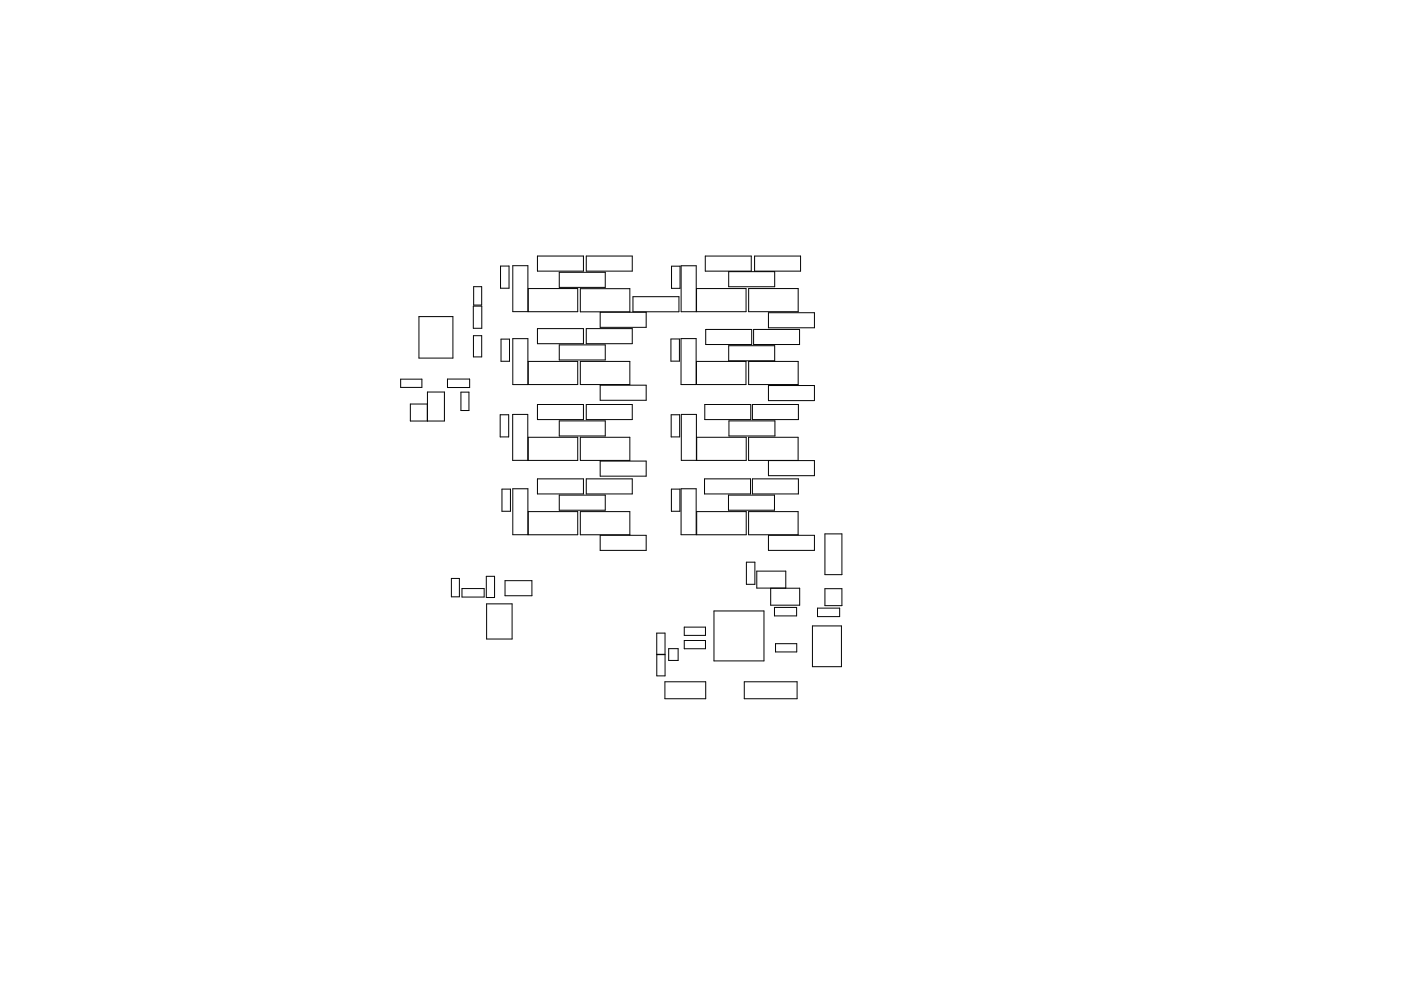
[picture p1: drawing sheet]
<svg xmlns="http://www.w3.org/2000/svg" width="297mm" height="210mm" viewBox="0 0 297 210" stroke-linecap="round" stroke-linejoin="round" font-family="sans-serif">
<g fill="none" stroke="#000" stroke-width=".21">
<path d="M106.1 56.4h1.8v4.7h-1.8zM108.7 56.4h3.2v9.7h-3.2zM113.9 54.3h9.8v3.2h-9.8zM118.6 57.8h9.7v3.2h-9.7zM124.3 54.3h9.8v3.2h-9.8zM142.4 56.5h1.8v4.7h-1.8zM144.4 56.4h3.2v9.7h-3.2zM149.5 54.3h9.8v3.2h-9.8zM154.5 57.6h9.7v3.2h-9.7zM160 54.3h9.7v3.2h-9.7zM88.8 67.2h7.2v8.8h-7.2zM100.4 64.9h1.7v4.7h-1.7z"/>
<path d="M100.4 71.2h1.7v4.5h-1.7zM100.4 60.8h1.7v3.9h-1.7zM106.2 71.9h1.8v4.7h-1.8zM108.7 71.8h3.2v9.8h-3.2zM112 61.2h10.5v4.9h-10.5zM112 76.7h10.5v4.9h-10.5zM113.9 69.7h9.8v3.2h-9.8zM118.6 73.2h9.7v3.2h-9.7zM123 61.2h10.5v5h-10.5zM123 76.7h10.5v4.9h-10.5zM124.3 69.7h9.8v3.2h-9.8zM127.2 66.2h9.8v3.2h-9.8z"/>
<path d="M134.2 62.9h9.7v3.2h-9.7zM142.2 71.9h1.9v4.7h-1.9zM144.4 71.8h3.2v9.8h-3.2zM147.7 76.7h10.5v4.9h-10.5zM147.7 61.2h10.5v4.9h-10.5zM149.6 69.9h9.8v3.2h-9.8zM154.5 73.3h9.7v3.2h-9.7zM158.7 61.2h10.5v4.9h-10.5zM158.7 76.7h10.5v4.9h-10.5zM159.8 69.9h9.7v3.2h-9.7zM162.9 66.3h9.8v3.2h-9.8zM85 80.4h4.4v1.8h-4.4z"/>
<path d="M90.6 89.3v-3.6h-3.6v3.6h7.2v-6.1h-3.6v6.1M94.9 80.4h4.7v1.8h-4.7zM97.7 83.2h1.7v3.9h-1.7zM106.1 88h1.7v4.7h-1.7zM108.7 87.9h3.2v9.8h-3.2zM112 92.8h10.5v4.9h-10.5zM113.9 85.8h9.8v3.2h-9.8zM118.6 89.3h9.7v3.2h-9.7zM123 92.8h10.5v4.9h-10.5zM124.3 85.8h9.8v3.2h-9.8zM127.2 81.7h9.8v3.2h-9.8zM127.2 97.8h9.8v3.2h-9.8z"/>
<path d="M142.3 88h1.8v4.7h-1.8zM144.5 87.9h3.1v9.8h-3.1zM147.7 92.8h10.5v4.9h-10.5zM149.4 85.8h9.8v3.2h-9.8zM154.5 89.3h9.8v3.2h-9.8zM158.7 92.8h10.5v4.9h-10.5zM159.5 85.8h9.8v3.2h-9.8zM162.9 81.8h9.8v3.2h-9.8zM162.9 97.7h9.8v3.2h-9.8zM106.4 103.8h1.8v4.7h-1.8zM108.7 103.7h3.2v9.7h-3.2zM112 108.5h10.5v5h-10.5z"/>
<path d="M113.9 101.6h9.8v3.2h-9.8zM118.6 105h9.7v3.2h-9.7zM123 108.5h10.5v5h-10.5zM124.3 101.6h9.8v3.2h-9.8zM127.2 113.6h9.8v3.2h-9.8zM142.3 103.8h1.9v4.7h-1.9zM144.4 103.7h3.2v9.7h-3.2zM147.7 108.5h10.5v5h-10.5zM149.4 101.6h9.7v3.2h-9.7zM154.5 105h9.7v3.2h-9.7zM158.2 119.3h1.8v4.7h-1.8zM158.7 108.5h10.5v5h-10.5z"/>
<path d="M159.5 101.6h9.8v3.2h-9.8zM162.9 113.6h9.8v3.2h-9.8zM174.9 113.3h3.6v8.6h-3.6zM95.7 122.7h1.7v3.9h-1.7zM98 124.9h4.7v1.8h-4.7zM103.1 122.3h1.8v4.5h-1.8zM103.2 128.1h5.4v7.5h-5.4zM107.1 123.2h5.7v3.2h-5.7zM139.2 134.3h1.8v4.5h-1.8zM139.3 138.9h1.7v4.5h-1.7zM141.8 137.6h2v2.5h-2zM145.1 133.1h4.5v1.7h-4.5z"/>
<path d="M145.1 135.9h4.5v1.7h-4.5zM151.4 129.6h10.6v10.6h-10.6zM164.2 128.9h4.7v1.8h-4.7zM164.4 136.6h4.5v1.7h-4.5zM166.6 124.8v-3.6h-6.1v3.6h9.1v3.6h-6.2v-3.6M172.3 132.8h6.1v8.6h-6.1zM173.3 129h4.7v1.8h-4.7zM174.9 124.9h3.6v3.6h-3.6zM141 144.6h8.6v3.6h-8.6zM157.8 144.6h11.2v3.6h-11.2z"/>
</g>
</svg>
